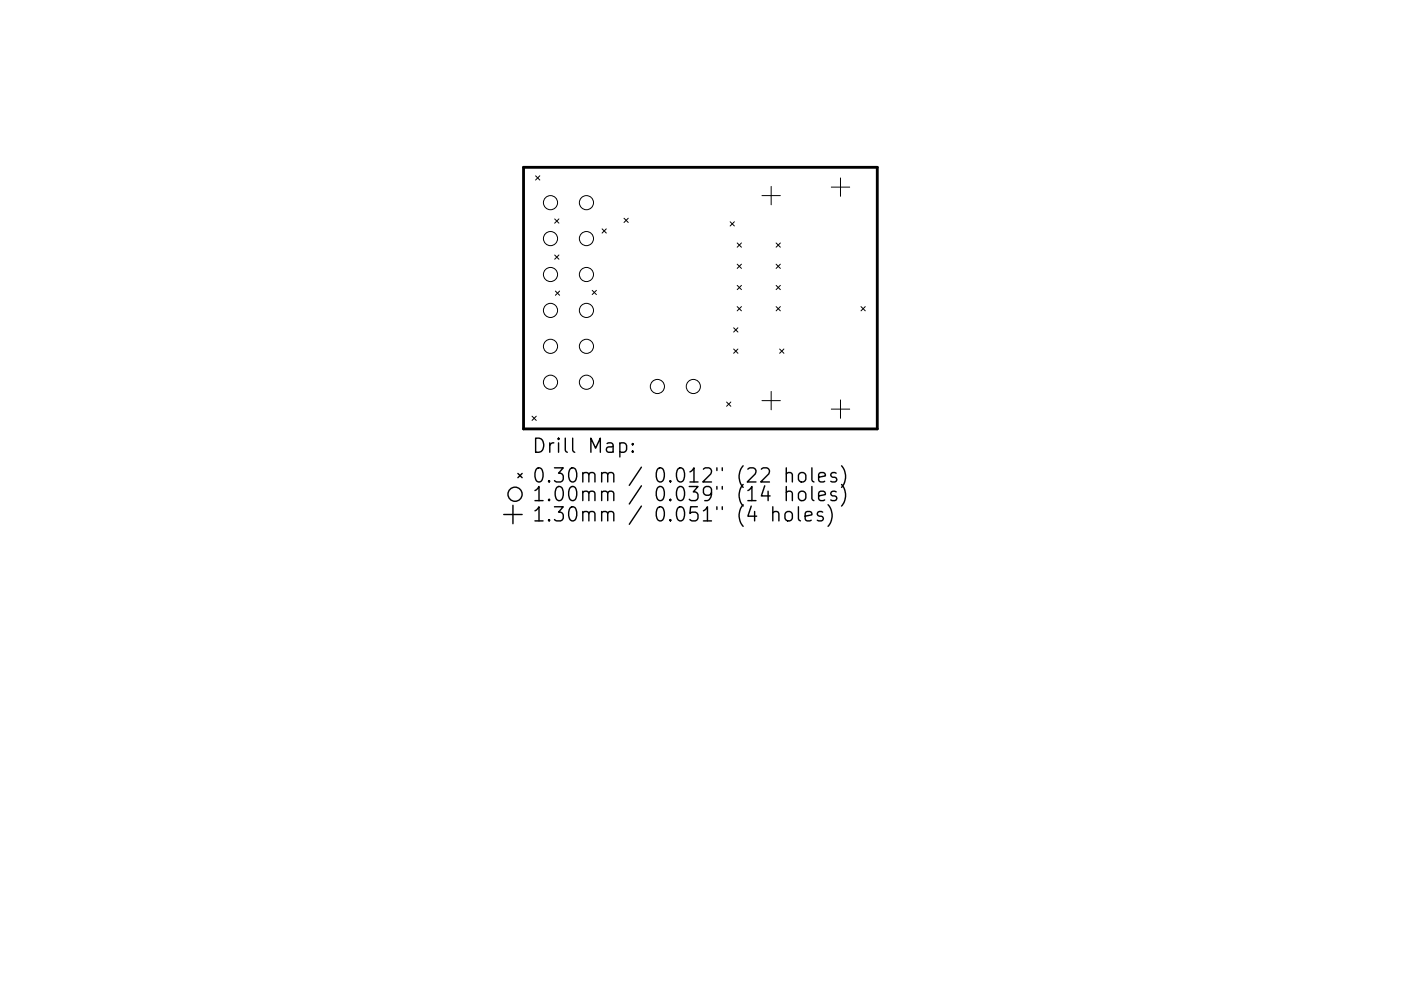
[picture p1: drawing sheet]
<svg xmlns="http://www.w3.org/2000/svg" width="297mm" height="210mm" viewBox="0 0 297 210" stroke-linecap="round" stroke-linejoin="round" font-family="sans-serif">
<defs><g id="words">
<g font-size="4.2">
<text x="112.7" y="96.1">Drill Map:</text>
<text x="112.7" y="102.4">0.30mm / 0.012&quot; (22 holes)</text>
<text x="112.7" y="106.4">1.00mm / 0.039&quot; (14 holes)</text>
<text x="112.7" y="110.7">1.30mm / 0.051&quot; (4 holes)</text>
</g>
</g></defs>
<path d="M111 35.5h75v55.5h-75z" fill="none" stroke="#000" stroke-width=".6"/>
<g fill="none" stroke="#000" stroke-width=".21">
<path d="M113.6 37.3l.9 .9M114.5 37.3l-.9 .9M163.5 39.6v3.9M176.3 39.7h3.9M178.2 37.8v3.9M117.6 46.5l.9 .9M117.6 54.1l.9 .9M118.5 46.5l-.9 .9M118.5 54.1l-.9 .9M127.7 48.6l.9 .9M128.6 48.6l-.9 .9M132.3 46.3l.9 .9"/>
<path d="M133.2 46.3l-.9 .9M154.8 47.1l.9 .9M155.7 47.1l-.9 .9M156.3 51.6l.9 .9M156.3 56.1l.9 .9M157.2 51.6l-.9 .9M157.2 56.1l-.9 .9M161.6 41.5h3.9M164.6 51.6l.9 .9M164.6 56.1l.9 .9M165.5 51.6l-.9 .9M165.5 56.1l-.9 .9"/>
<path d="M117.8 61.8l.9 .9M118.7 61.8l-.9 .9M125.6 61.6l.9 .9M126.5 61.6l-.9 .9M155.6 69.6l.9 .9M155.6 74.1l.9 .9M156.3 60.6l.9 .9M156.3 65.1l.9 .9M156.5 69.6l-.9 .9M156.5 74.1l-.9 .9M157.2 60.6l-.9 .9M157.2 65.1l-.9 .9"/>
<path d="M164.6 60.6l.9 .9M164.6 65.1l.9 .9M165.3 74.1l.9 .9M165.5 60.6l-.9 .9M165.5 65.1l-.9 .9M166.2 74.1l-.9 .9M182.6 65.1l.9 .9M183.5 65.1l-.9 .9M112.8 88.3l.9 .9M113.7 88.3l-.9 .9M154.1 85.3l.9 .9M155 85.3l-.9 .9"/>
<path d="M161.6 85h3.9M163.5 83.1v3.9M176.3 86.8h3.9M178.2 84.9v3.9"/>
<circle cx="116.7" cy="43" r="1.5"/>
<circle cx="116.7" cy="58.2" r="1.5"/>
<circle cx="116.7" cy="50.6" r="1.5"/>
<circle cx="124.3" cy="43" r="1.5"/>
<circle cx="124.3" cy="50.6" r="1.5"/>
<circle cx="124.3" cy="58.2" r="1.5"/>
<circle cx="116.7" cy="73.5" r="1.5"/>
<circle cx="116.7" cy="65.9" r="1.5"/>
<circle cx="124.3" cy="65.9" r="1.5"/>
<circle cx="124.3" cy="73.5" r="1.5"/>
<circle cx="116.7" cy="81.1" r="1.5"/>
<circle cx="124.3" cy="81.1" r="1.5"/>
<circle cx="139.4" cy="82" r="1.5"/>
<circle cx="147" cy="82" r="1.5"/>
</g>
<g fill="none" stroke="#000" stroke-width=".3">
<path d="M131.4 94.1l.9-.1 .6 .5v.9l-.3 .4-.3 .2-.9-.2M134.1 95.7l.2 .1-.2 .2-.1-.2 .1-.1v.3M134.1 94.1l.2 .1-.2 .2-.1-.2 .1-.1v.3M166.7 99.3v3M172.1 99.3v2.5l.5 .5M178.4 98.8a3.4 3.4 0 0 1 0 4.6M106.8 109.2h3.9M108.8 107.2v3.9M109.8 100.5l.9 .9M110.7 100.5l-.9 .9M163.9 108.8a.74 .74 0 0 1 1.2 .1v1.6M163.9 107.5v3"/>
<path d="M166.6 108.8a.81 .81 0 0 1 .8-.3 .81 .81 0 0 1 .6 .6v.8a.81 .81 0 0 1-.8 .6 .81 .81 0 0 1-.8-.6v-.8zM166.7 100.5a.74 .74 0 0 1 1.3 .2v1.6M166.7 104.5a.74 .74 0 0 1 1.3 .1v1.6M166.7 103.2v3M169.3 107.5v2.6l.4 .4M169.4 100.5a.81 .81 0 0 1 .8-.3 .81 .81 0 0 1 .7 .6v.9a.81 .81 0 0 1-.8 .6 .81 .81 0 0 1-.8-.6v-.9zM169.6 104.4a.81 .81 0 0 1 1.3 .4v.8a.81 .81 0 0 1-.8 .6 .81 .81 0 0 1-.8-.6v-.8zM170.7 109.5l1.4-.3-.1-.5-.9-.2-.4 .4v1.2l.2 .3 .2 .1 .9-.1M172.1 103.2v2.6l.5 .4M173.6 101.3l1.4-.3-.1-.6-.9-.1-.4 .4v1.1l.1 .3 .3 .2 .9-.2M173.6 105.2l1.4-.3-.1-.5-.9-.2-.4 .4v1.2l.1 .3 .3 .1 .9-.1M174.4 108.7l-.7-.2-.4 .4 .1 .5 1 .3 .2 .2-.2 .5-.3 .1-.8-.1"/>
<path d="M175.6 107.1a3.4 3.4 0 0 1 0 4.6M177.3 100.4l-.7-.1-.5 .4 .2 .4 1 .3 .1 .3-.1 .4-.3 .2-.9-.2M177.3 104.4l-.7-.2-.5 .4 .2 .5 1 .3 .1 .2-.1 .5-.3 .1-.9-.1M178.4 102.8a3.4 3.4 0 0 1 0 4.6"/>
<circle cx="109.2" cy="104.9" r="1.5"/>
</g>
<use href="#words"/>
</svg>
